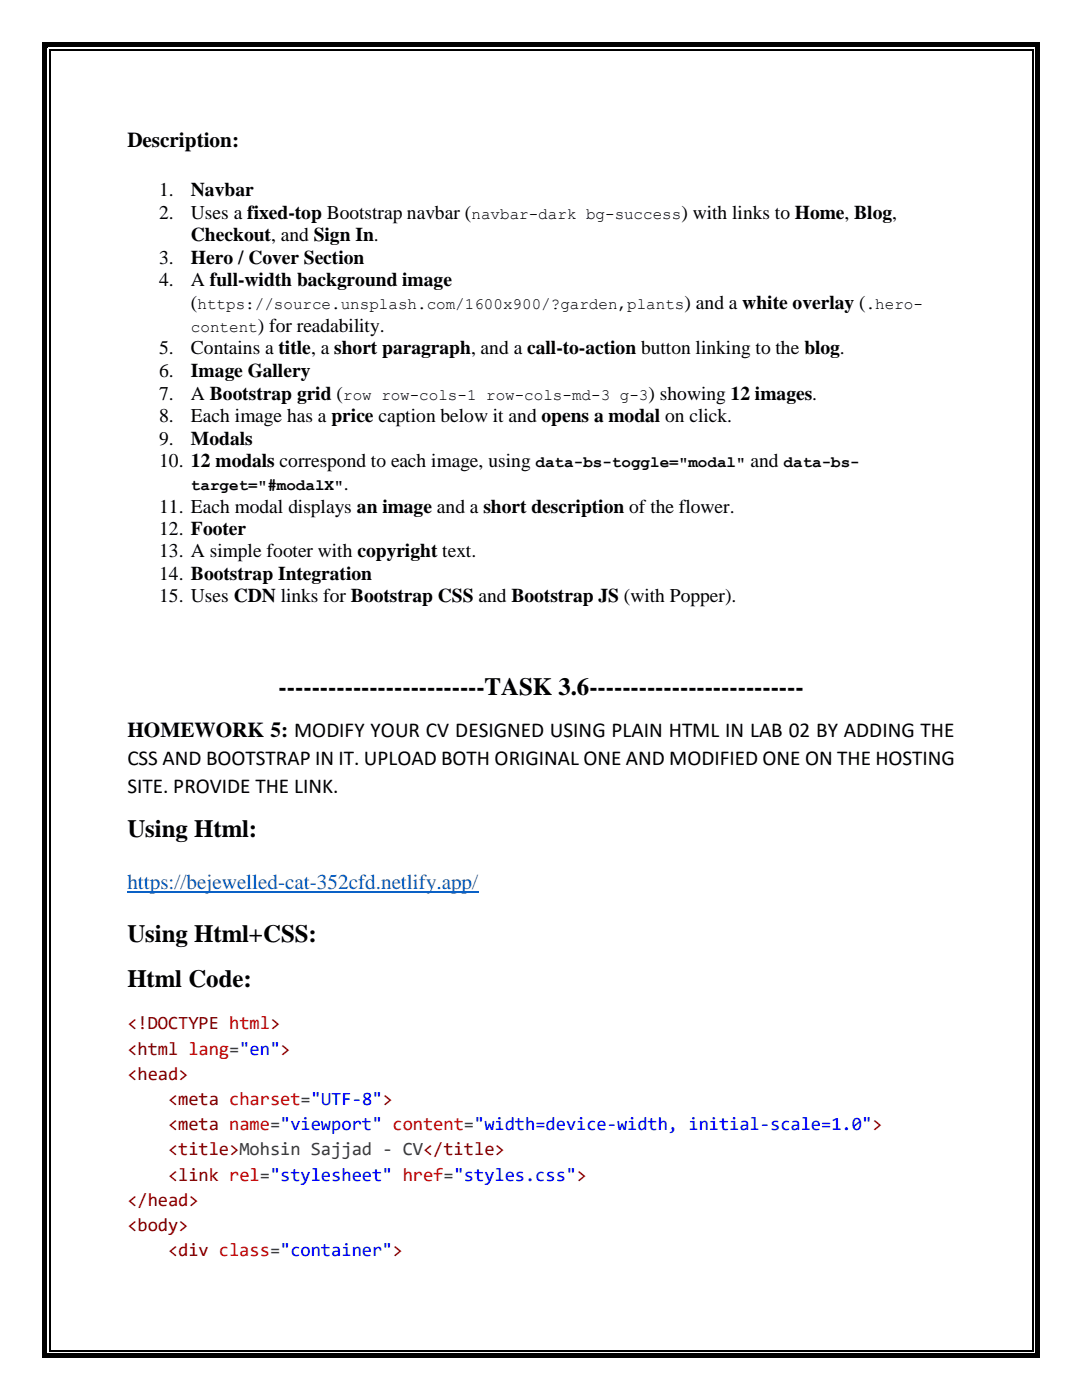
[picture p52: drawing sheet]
<svg xmlns="http://www.w3.org/2000/svg" width="216mm" height="279mm" viewBox="0 0 216 279" stroke-linecap="round" stroke-linejoin="round" font-family="sans-serif">
<defs><g id="words">
<g font-size="5">
<text x="55.6" y="138.6">-------------------------TASK 3.6--------------------------</text>
<text x="25.4" y="167.1">Using Html:</text>
<text x="25.4" y="188">Using Html+CSS:</text>
<text x="25.4" y="197">Html Code:</text>
</g>
<g font-size="4.2">
<text x="25.4" y="29.3">Description:</text>
<text x="25.4" y="147">HOMEWORK 5: MODIFY YOUR CV DESIGNED USING PLAIN HTML IN LAB 02 BY ADDING THE</text>
<text x="25.4" y="152.6">CSS AND BOOTSTRAP IN IT. UPLOAD BOTH ORIGINAL ONE AND MODIFIED ONE ON THE HOSTING</text>
<text x="25.4" y="158.2">SITE. PROVIDE THE LINK.</text>
</g>
<text font-size="4.2" fill="#0563c1" x="25.4" y="177.5">https://bejewelled-cat-352cfd.netlify.app/</text>
<g font-size="3.9">
<text x="31.8" y="39.2">1.</text>
<text x="38.1" y="39.2">Navbar</text>
<text x="31.8" y="43.7">2.</text>
<text x="38.1" y="43.7">Uses a fixed-top Bootstrap navbar (</text>
<text x="136" y="43.7">) with links to Home, Blog,</text>
<text x="31.8" y="52.7">3.</text>
<text x="38.1" y="48.1">Checkout, and Sign In.</text>
<text x="38.1" y="52.7">Hero / Cover Section</text>
<text x="31.8" y="57.1">4.</text>
<text x="38.1" y="57.1">A full-width background image</text>
<text x="38.1" y="61.6">(</text>
<text x="136.6" y="61.6">) and a white overlay (</text>
<text x="31.8" y="70.7">5.</text>
<text x="38.1" y="70.7">Contains a title, a short paragraph, and a call-to-action button linking to the blog.</text>
<text x="51.4" y="66.3">) for readability.</text>
<text x="31.8" y="75.2">6.</text>
<text x="38.1" y="75.2">Image Gallery</text>
<text x="31.8" y="79.8">7.</text>
<text x="38.1" y="79.8">A Bootstrap grid (</text>
<text x="129.4" y="79.8">) showing 12 images.</text>
<text x="31.8" y="84.2">8.</text>
<text x="31.8" y="88.7">9.</text>
<text x="38.1" y="84.2">Each image has a price caption below it and opens a modal on click.</text>
<text x="38.1" y="88.7">Modals</text>
<text x="31.8" y="93.2">10. 12 modals correspond to each image, using</text>
<text x="149.8" y="93.2">and</text>
<text x="68.6" y="97.8">.</text>
<text x="31.8" y="102.3">11. Each modal displays an image and a short description of the flower.</text>
<text x="31.8" y="106.8">12. Footer</text>
<text x="31.8" y="111.2">13. A simple footer with copyright text.</text>
<text x="31.8" y="115.8">14. Bootstrap Integration</text>
<text x="31.8" y="120.1">15. Uses CDN links for Bootstrap CSS and Bootstrap JS (with Popper).</text>
</g>
<g font-size="3.7" fill="#800000">
<text x="25.4" y="205.4">&lt;!DOCTYPE html&gt;</text>
<text x="25.4" y="210.5">&lt;html lang=&quot;en&quot;&gt;</text>
<text x="25.4" y="215.5">&lt;head&gt;</text>
<text x="33.5" y="220.5">&lt;meta charset=&quot;UTF-8&quot;&gt;</text>
<text x="33.5" y="225.5">&lt;meta name=&quot;viewport&quot; content=&quot;width=device-width, initial-scale=1.0&quot;&gt;</text>
<text x="33.5" y="230.6">&lt;title&gt;Mohsin Sajjad - CV&lt;/title&gt;</text>
<text x="33.5" y="235.6">&lt;link rel=&quot;stylesheet&quot; href=&quot;styles.css&quot;&gt;</text>
<text x="25.4" y="240.7">&lt;/head&gt;</text>
<text x="25.4" y="245.7">&lt;body&gt;</text>
<text x="33.5" y="250.7">&lt;div class=&quot;container&quot;&gt;</text>
</g>
<g font-size="3.2">
<text x="94.1" y="43.7">navbar-dark bg-success</text>
<text x="39.4" y="61.6">https://source.unsplash.com/1600x900/?garden,plants</text>
<text x="172.8" y="61.6">.hero-</text>
<text x="38.1" y="66.3">content</text>
<text x="68.5" y="79.8">row row-cols-1 row-cols-md-3 g-3</text>
<text x="106.9" y="93.2">data-bs-toggle=&quot;modal&quot;</text>
<text x="156.4" y="93.2">data-bs-</text>
<text x="38.1" y="97.8">target=&quot;#modalX&quot;</text>
</g>
</g></defs>
<path d="M25.4 178.1h70.1" fill="none" stroke="#0563c1" stroke-width=".21"/>
<g fill="#fff">
<path d="M24.9 201.4h166.1v5h-166.1z" fill-rule="evenodd"/>
<path d="M24.9 206.4h166.1v5h-166.1z" fill-rule="evenodd"/>
<path d="M24.9 211.4h166.1v5.1h-166.1z" fill-rule="evenodd"/>
<path d="M24.9 216.5h166.1v5h-166.1z" fill-rule="evenodd"/>
<path d="M24.9 221.5h166.1v5h-166.1z" fill-rule="evenodd"/>
<path d="M24.9 226.5h166.1v5.1h-166.1z" fill-rule="evenodd"/>
<path d="M24.9 231.6h166.1v5h-166.1z" fill-rule="evenodd"/>
<path d="M24.9 236.6h166.1v5h-166.1z" fill-rule="evenodd"/>
<path d="M24.9 241.6h166.1v5h-166.1z" fill-rule="evenodd"/>
<path d="M24.9 246.6h166.1v5.1h-166.1z" fill-rule="evenodd"/>
</g>
<g fill="#000">
<path d="M8.5 8.5h1v1.5h-1z" fill-rule="evenodd"/>
<path d="M8.5 8.5h1.5v1h-1.5z" fill-rule="evenodd"/>
</g>
<g fill="#fff">
<path d="M9.5 9.5h.3v.5h-.3z" fill-rule="evenodd"/>
<path d="M9.5 9.5h.5v.3h-.5z" fill-rule="evenodd"/>
</g>
<g fill="#000">
<path d="M9.8 9.8h.2v.2h-.2z" fill-rule="evenodd"/>
<path d="M9.8 9.8h.2v.2h-.2z" fill-rule="evenodd"/>
<path d="M10 8.5h195.9v1h-195.9z" fill-rule="evenodd"/>
</g>
<path d="M10 9.5h195.9v.3h-195.9z" fill-rule="evenodd" fill="#fff"/>
<path d="M10 9.9h195.9" fill="none" stroke="#000" stroke-width=".25"/>
<g fill="#000">
<path d="M205.9 8.5h1.6v1h-1.6z" fill-rule="evenodd"/>
<path d="M206.4 8.5h1.1v1.5h-1.1z" fill-rule="evenodd"/>
</g>
<g fill="#fff">
<path d="M206.2 9.5h.2v.5h-.2z" fill-rule="evenodd"/>
<path d="M205.9 9.5h.5v.3h-.5z" fill-rule="evenodd"/>
</g>
<g fill="#000">
<path d="M205.9 9.8h.3v.2h-.3z" fill-rule="evenodd"/>
<path d="M205.9 9.8h.3v.2h-.3z" fill-rule="evenodd"/>
<path d="M8.5 10h1v259.4h-1z" fill-rule="evenodd"/>
</g>
<path d="M9.5 10h.3v259.4h-.3z" fill-rule="evenodd" fill="#fff"/>
<path d="M9.9 10v259.4" fill="none" stroke="#000" stroke-width=".25"/>
<path d="M206.4 10h1.1v259.4h-1.1z" fill-rule="evenodd" fill="#000"/>
<path d="M206.2 10h.2v259.4h-.2z" fill-rule="evenodd" fill="#fff"/>
<path d="M206 10v259.4" fill="none" stroke="#000" stroke-width=".25"/>
<g fill="#000">
<path d="M8.5 269.4h1v1.6h-1z" fill-rule="evenodd"/>
<path d="M8.5 269.9h1.5v1.1h-1.5z" fill-rule="evenodd"/>
</g>
<g fill="#fff">
<path d="M9.5 269.4h.3v.5h-.3z" fill-rule="evenodd"/>
<path d="M9.5 269.7h.5v.2h-.5z" fill-rule="evenodd"/>
</g>
<g fill="#000">
<path d="M9.8 269.4h.2v.3h-.2z" fill-rule="evenodd"/>
<path d="M9.8 269.4h.2v.3h-.2z" fill-rule="evenodd"/>
<path d="M10 269.9h195.9v1.1h-195.9z" fill-rule="evenodd"/>
</g>
<path d="M10 269.7h195.9v.2h-195.9z" fill-rule="evenodd" fill="#fff"/>
<path d="M10 269.5h195.9" fill="none" stroke="#000" stroke-width=".25"/>
<g fill="#000">
<path d="M205.9 269.9h1.6v1.1h-1.6z" fill-rule="evenodd"/>
<path d="M206.4 269.4h1.1v1.6h-1.1z" fill-rule="evenodd"/>
</g>
<g fill="#fff">
<path d="M206.2 269.4h.2v.5h-.2z" fill-rule="evenodd"/>
<path d="M205.9 269.7h.5v.2h-.5z" fill-rule="evenodd"/>
</g>
<g fill="#000">
<path d="M205.9 269.4h.3v.3h-.3z" fill-rule="evenodd"/>
<path d="M205.9 269.4h.3v.3h-.3z" fill-rule="evenodd"/>
</g>
<use href="#words"/>
</svg>
